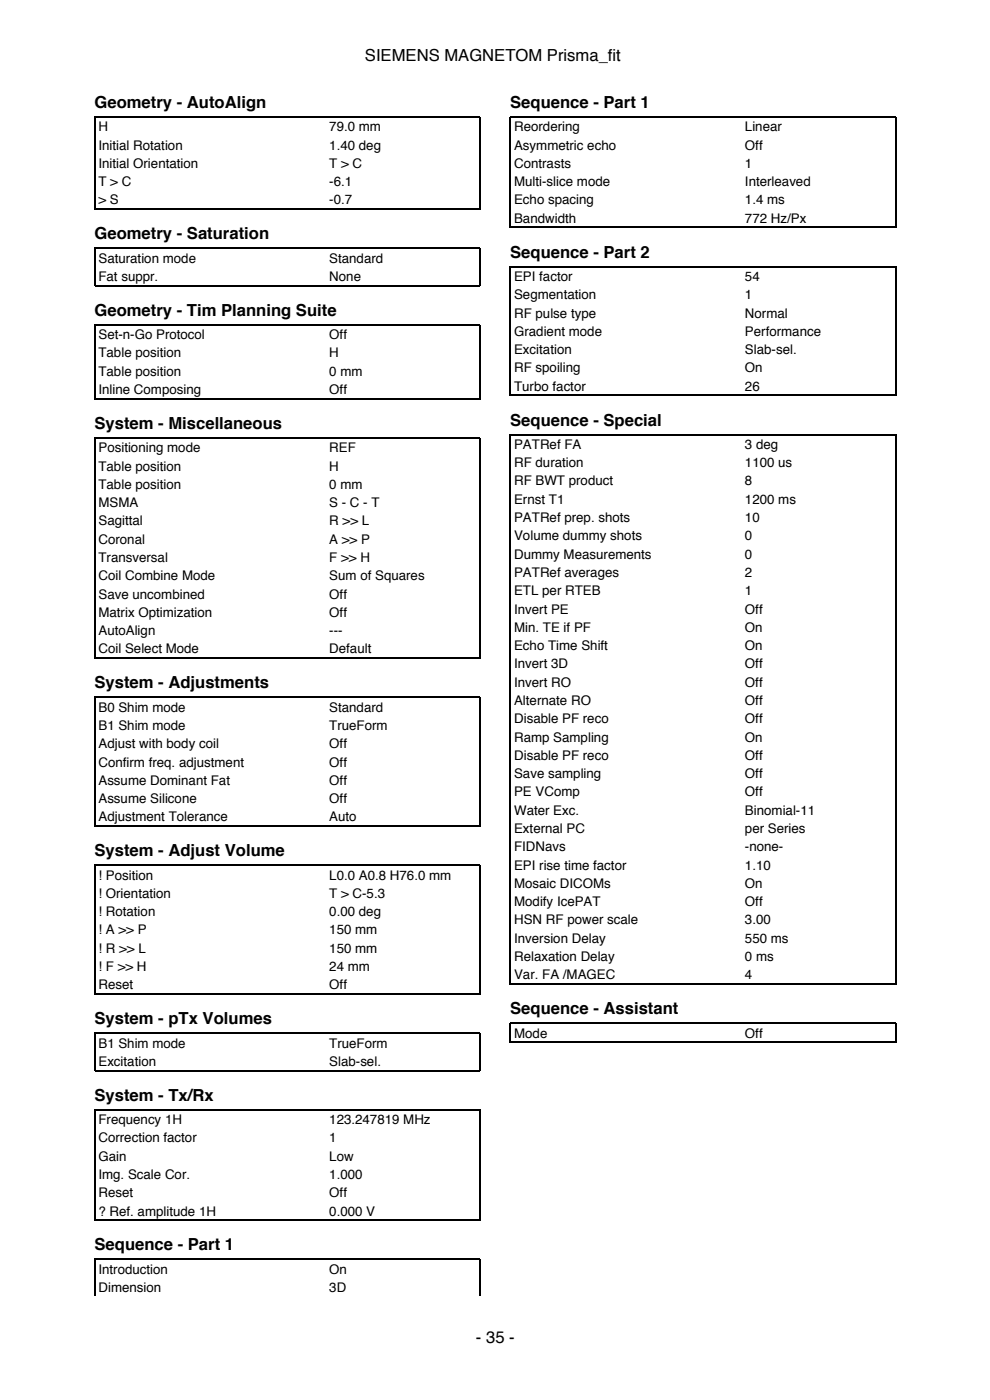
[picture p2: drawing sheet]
<svg xmlns="http://www.w3.org/2000/svg" width="210mm" height="297mm" viewBox="0 0 210 297" stroke-linecap="round" stroke-linejoin="round" font-family="sans-serif">
<defs><g id="words">
<g font-size="3.5">
<text x="77.4" y="12.9">SIEMENS MAGNETOM Prisma_fit</text>
<text x="20" y="22.9">Geometry - AutoAlign</text>
<text x="108.2" y="22.9">Sequence - Part 1</text>
<text x="20" y="50.8">Geometry - Saturation</text>
<text x="108.2" y="54.7">Sequence - Part 2</text>
<text x="20" y="67">Geometry - Tim Planning Suite</text>
<text x="20" y="91">System - Miscellaneous</text>
<text x="108.2" y="90.3">Sequence - Special</text>
<text x="20" y="146">System - Adjustments</text>
<text x="20" y="181.7">System - Adjust Volume</text>
<text x="108.2" y="215.2">Sequence - Assistant</text>
<text x="20" y="217.3">System - pTx Volumes</text>
<text x="20" y="233.5">System - Tx/Rx</text>
<text x="20" y="265.3">Sequence - Part 1</text>
<text x="101" y="284.9">- 35 -</text>
</g>
<g font-size="2.8">
<text x="20.9" y="27.9">H</text>
<text x="69.8" y="27.9">79.0 mm</text>
<text x="109.1" y="27.9">Reordering</text>
<text x="158" y="27.9">Linear</text>
<text x="20.9" y="31.7">Initial Rotation</text>
<text x="20.9" y="35.6">Initial Orientation</text>
<text x="69.8" y="31.7">1.40 deg</text>
<text x="69.8" y="35.6">T &gt; C</text>
<text x="109.1" y="31.7">Asymmetric echo</text>
<text x="109.1" y="35.6">Contrasts</text>
<text x="158" y="31.7">Off</text>
<text x="158" y="35.6">1</text>
<text x="20.9" y="39.5">T &gt; C</text>
<text x="69.8" y="39.5">-6.1</text>
<text x="109.1" y="39.5">Multi-slice mode</text>
<text x="158" y="39.5">Interleaved</text>
<text x="20.9" y="43.4">&gt; S</text>
<text x="69.8" y="43.4">-0.7</text>
<text x="109.1" y="43.4">Echo spacing</text>
<text x="109.1" y="47.3">Bandwidth</text>
<text x="158" y="43.4">1.4 ms</text>
<text x="158" y="47.3">772 Hz/Px</text>
<text x="20.9" y="55.7">Saturation mode</text>
<text x="20.9" y="59.6">Fat suppr.</text>
<text x="69.8" y="55.7">Standard</text>
<text x="69.8" y="59.6">None</text>
<text x="109.1" y="59.6">EPI factor</text>
<text x="158" y="59.6">54</text>
<text x="109.1" y="63.5">Segmentation</text>
<text x="158" y="63.5">1</text>
<text x="20.9" y="71.9">Set-n-Go Protocol</text>
<text x="69.8" y="71.9">Off</text>
<text x="109.1" y="67.4">RF pulse type</text>
<text x="109.1" y="71.2">Gradient mode</text>
<text x="158" y="67.4">Normal</text>
<text x="158" y="71.2">Performance</text>
<text x="20.9" y="75.8">Table position</text>
<text x="69.8" y="75.8">H</text>
<text x="109.1" y="75.1">Excitation</text>
<text x="158" y="75.1">Slab-sel.</text>
<text x="20.9" y="79.7">Table position</text>
<text x="20.9" y="83.6">Inline Composing</text>
<text x="69.8" y="79.7">0 mm</text>
<text x="69.8" y="83.6">Off</text>
<text x="109.1" y="79">RF spoiling</text>
<text x="109.1" y="82.9">Turbo factor</text>
<text x="158" y="79">On</text>
<text x="158" y="82.9">26</text>
<text x="20.9" y="95.9">Positioning mode</text>
<text x="69.8" y="95.9">REF</text>
<text x="109.1" y="95.2">PATRef FA</text>
<text x="158" y="95.2">3 deg</text>
<text x="20.9" y="99.8">Table position</text>
<text x="69.8" y="99.8">H</text>
<text x="109.1" y="99.1">RF duration</text>
<text x="158" y="99.1">1100 us</text>
<text x="20.9" y="103.7">Table position</text>
<text x="20.9" y="107.6">MSMA</text>
<text x="69.8" y="103.7">0 mm</text>
<text x="69.8" y="107.6">S - C - T</text>
<text x="109.1" y="103">RF BWT product</text>
<text x="109.1" y="106.9">Ernst T1</text>
<text x="158" y="103">8</text>
<text x="158" y="106.9">1200 ms</text>
<text x="20.9" y="111.5">Sagittal</text>
<text x="69.8" y="111.5">R &gt;&gt; L</text>
<text x="109.1" y="110.8">PATRef prep. shots</text>
<text x="158" y="110.8">10</text>
<text x="20.9" y="115.3">Coronal</text>
<text x="20.9" y="119.2">Transversal</text>
<text x="69.8" y="115.3">A &gt;&gt; P</text>
<text x="69.8" y="119.2">F &gt;&gt; H</text>
<text x="109.1" y="114.6">Volume dummy shots</text>
<text x="109.1" y="118.5">Dummy Measurements</text>
<text x="158" y="114.6">0</text>
<text x="158" y="118.5">0</text>
<text x="20.9" y="123.1">Coil Combine Mode</text>
<text x="69.8" y="123.1">Sum of Squares</text>
<text x="109.1" y="122.4">PATRef averages</text>
<text x="158" y="122.4">2</text>
<text x="20.9" y="127">Save uncombined</text>
<text x="20.9" y="130.9">Matrix Optimization</text>
<text x="69.8" y="127">Off</text>
<text x="69.8" y="130.9">Off</text>
<text x="109.1" y="126.3">ETL per RTEB</text>
<text x="109.1" y="130.2">Invert PE</text>
<text x="158" y="126.3">1</text>
<text x="158" y="130.2">Off</text>
<text x="20.9" y="134.7">AutoAlign</text>
<text x="69.8" y="134.7">---</text>
<text x="109.1" y="134">Min. TE if PF</text>
<text x="109.1" y="137.9">Echo Time Shift</text>
<text x="158" y="134">On</text>
<text x="158" y="137.9">On</text>
<text x="20.9" y="138.6">Coil Select Mode</text>
<text x="69.8" y="138.6">Default</text>
<text x="109.1" y="141.8">Invert 3D</text>
<text x="158" y="141.8">Off</text>
<text x="109.1" y="145.7">Invert RO</text>
<text x="109.1" y="149.6">Alternate RO</text>
<text x="158" y="145.7">Off</text>
<text x="158" y="149.6">Off</text>
<text x="20.9" y="151">B0 Shim mode</text>
<text x="20.9" y="154.9">B1 Shim mode</text>
<text x="69.8" y="151">Standard</text>
<text x="69.8" y="154.9">TrueForm</text>
<text x="109.1" y="153.4">Disable PF reco</text>
<text x="158" y="153.4">Off</text>
<text x="20.9" y="158.7">Adjust with body coil</text>
<text x="69.8" y="158.7">Off</text>
<text x="109.1" y="157.3">Ramp Sampling</text>
<text x="109.1" y="161.2">Disable PF reco</text>
<text x="158" y="157.3">On</text>
<text x="158" y="161.2">Off</text>
<text x="20.9" y="162.6">Confirm freq. adjustment</text>
<text x="20.9" y="166.5">Assume Dominant Fat</text>
<text x="69.8" y="162.6">Off</text>
<text x="69.8" y="166.5">Off</text>
<text x="109.1" y="165.1">Save sampling</text>
<text x="158" y="165.1">Off</text>
<text x="20.9" y="170.4">Assume Silicone</text>
<text x="69.8" y="170.4">Off</text>
<text x="109.1" y="169">PE VComp</text>
<text x="109.1" y="172.8">Water Exc.</text>
<text x="158" y="169">Off</text>
<text x="158" y="172.8">Binomial-11</text>
<text x="20.9" y="174.3">Adjustment Tolerance</text>
<text x="69.8" y="174.3">Auto</text>
<text x="109.1" y="176.7">External PC</text>
<text x="158" y="176.7">per Series</text>
<text x="109.1" y="180.6">FIDNavs</text>
<text x="109.1" y="184.5">EPI rise time factor</text>
<text x="158" y="180.6">-none-</text>
<text x="158" y="184.5">1.10</text>
<text x="20.9" y="186.6">! Position</text>
<text x="20.9" y="190.5">! Orientation</text>
<text x="69.8" y="186.6">L0.0 A0.8 H76.0 mm</text>
<text x="69.8" y="190.5">T &gt; C-5.3</text>
<text x="109.1" y="188.4">Mosaic DICOMs</text>
<text x="158" y="188.4">On</text>
<text x="20.9" y="194.4">! Rotation</text>
<text x="69.8" y="194.4">0.00 deg</text>
<text x="109.1" y="192.2">Modify IcePAT</text>
<text x="109.1" y="196.1">HSN RF power scale</text>
<text x="158" y="192.2">Off</text>
<text x="158" y="196.1">3.00</text>
<text x="20.9" y="198.2">! A &gt;&gt; P</text>
<text x="20.9" y="202.1">! R &gt;&gt; L</text>
<text x="69.8" y="198.2">150 mm</text>
<text x="69.8" y="202.1">150 mm</text>
<text x="109.1" y="200">Inversion Delay</text>
<text x="109.1" y="203.9">Relaxation Delay</text>
<text x="158" y="200">550 ms</text>
<text x="158" y="203.9">0 ms</text>
<text x="20.9" y="206">! F &gt;&gt; H</text>
<text x="20.9" y="209.9">Reset</text>
<text x="69.8" y="206">24 mm</text>
<text x="69.8" y="209.9">Off</text>
<text x="109.1" y="207.8">Var. FA /MAGEC</text>
<text x="158" y="207.8">4</text>
<text x="109.1" y="220.1">Mode</text>
<text x="158" y="220.1">Off</text>
<text x="20.9" y="222.2">B1 Shim mode</text>
<text x="20.9" y="226.1">Excitation</text>
<text x="69.8" y="222.2">TrueForm</text>
<text x="69.8" y="226.1">Slab-sel.</text>
<text x="20.9" y="238.5">Frequency 1H</text>
<text x="69.8" y="238.5">123.247819 MHz</text>
<text x="20.9" y="242.3">Correction factor</text>
<text x="69.8" y="242.3">1</text>
<text x="20.9" y="246.2">Gain</text>
<text x="20.9" y="250.1">Img. Scale Cor.</text>
<text x="69.8" y="246.2">Low</text>
<text x="69.8" y="250.1">1.000</text>
<text x="20.9" y="254">Reset</text>
<text x="20.9" y="257.9">? Ref. amplitude 1H</text>
<text x="69.8" y="254">Off</text>
<text x="69.8" y="257.9">0.000 V</text>
<text x="20.9" y="270.2">Introduction</text>
<text x="20.9" y="274.1">Dimension</text>
<text x="69.8" y="270.2">On</text>
<text x="69.8" y="274.1">3D</text>
</g>
</g></defs>
<g fill="none" stroke="#000" stroke-width=".26">
<path d="M20 44.5v-19.7h81.9v19.7M20.2 44.4h81.5M108.2 48.4v-23.6h81.8v23.6M108.4 48.2h81.5M20 60.7v-8h81.9v8M20.2 60.6h81.5M20 84.7v-15.8h81.9v15.8M20.2 84.6h81.5M108.2 84v-27.4h81.8v27.4M108.4 83.9h81.5M20 139.7v-46.8h81.9v46.8M20.2 139.6h81.5"/>
<path d="M20 175.4v-27.5h81.9v27.5M20.2 175.2h81.5M20 211v-27.4h81.9v27.4M20.2 210.9h81.5M108.2 208.9v-116.7h81.8v116.7M108.4 208.8h81.5M20 227.2v-8h81.9v8M20.2 227.1h81.5M108.2 221.2v-4.1h81.8v4.1M108.4 221.1h81.5M20 259v-23.6h81.9v23.6M20.2 258.8h81.5"/>
<path d="M20 274.9v-7.7h81.9v7.7"/>
</g>
<use href="#words"/>
</svg>
